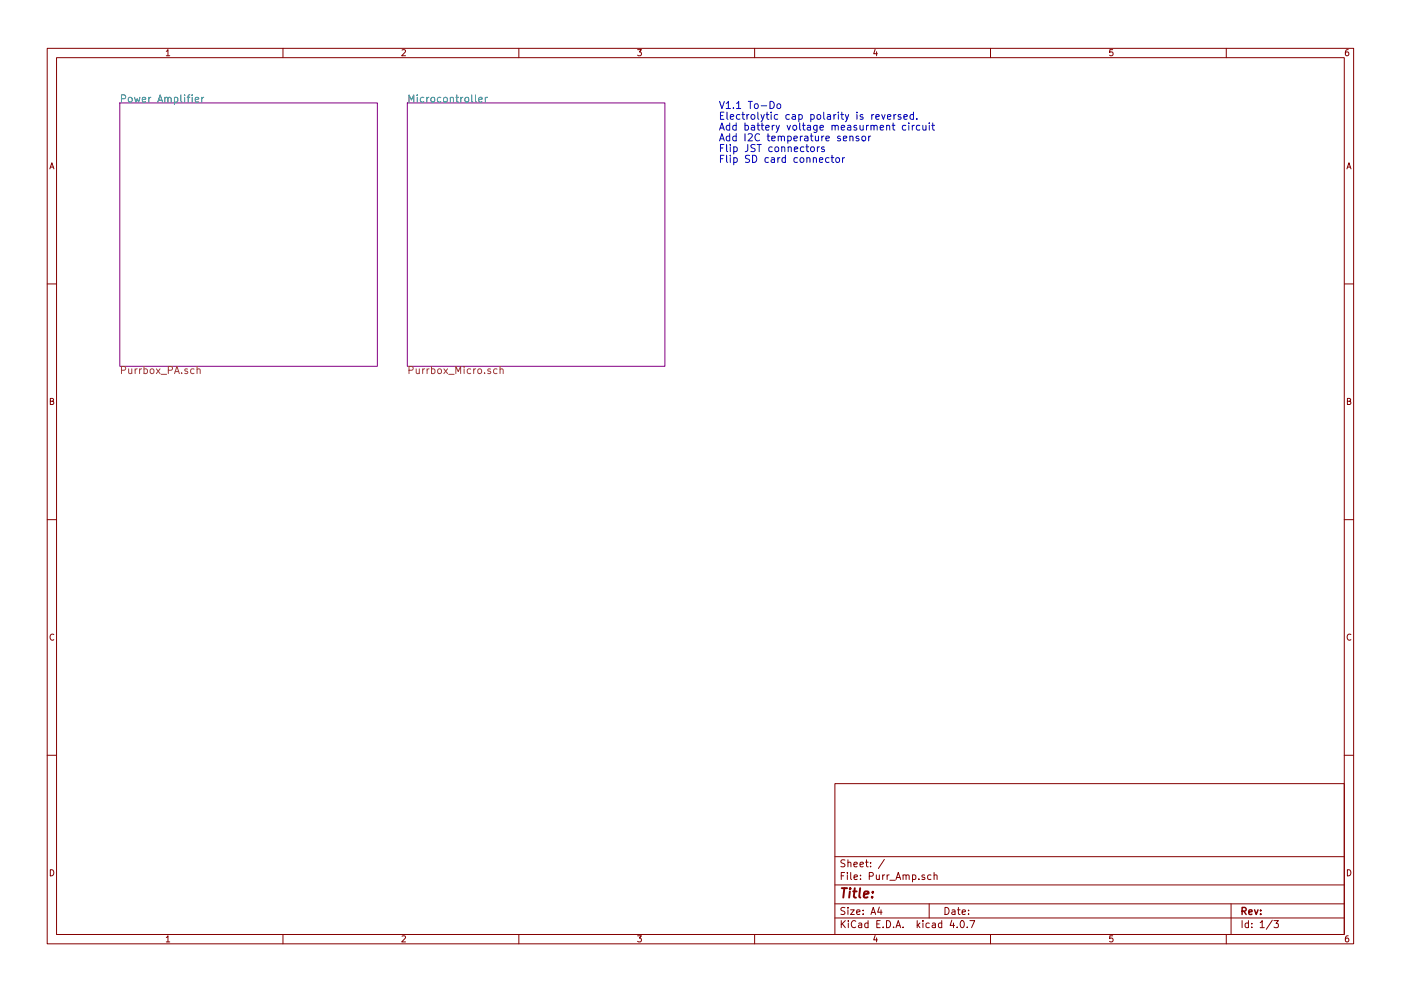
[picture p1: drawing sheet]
<svg xmlns="http://www.w3.org/2000/svg" width="297mm" height="210mm" viewBox="0 0 297 210" stroke-linecap="round" stroke-linejoin="round" font-family="sans-serif">
<g fill="none" stroke="#840000" stroke-width=".21">
<path d="M10 10.3h277v189.9h-277zM12 12.2h273v186.1h-273zM35.3 10.9l.3-.4v1.3M35.3 11.8h.7M60 10.3v1.9M85.2 10.6l.5-.1 .3 .4-.8 .9h.8M110 10.3v1.9M135.2 10.5h.8l-.4 .5 .3 .1 .1 .2-.1 .4-.2 .1-.5-.1M160 10.3v1.9M185.5 10.5l-.3 .9h.8M185.9 11v.8M210 10.3v1.9"/>
<path d="M235.9 10.5h-.6v.6h.6l.1 .5-.3 .2-.4-.1M260 10.3v1.9M285.9 10.5l-.4 .1-.2 .2-.1 .8 .3 .2 .4-.1 .1-.4-.1-.2-.4-.1-.3 .3M10.6 35.8l.4-1.3 .4 1.3M10.7 35.5h.6M285.6 35.8l.4-1.3 .4 1.3M285.7 35.5h.6M10 60.2h2M285 60.2h2M10.7 85.1h.5l.1-.5-.6-.1v1.3h.5l.2-.4-.3-.3M285.7 85.1h.5l.1-.5-.6-.1v1.3h.5l.2-.4-.3-.3M10 110.3h2"/>
<path d="M285 110.3h2M11.4 134.6a.58 .58 0 0 0-.8 .6 .58 .58 0 0 0 .8 .5M286.4 134.6a.58 .58 0 0 0-.8 .6 .58 .58 0 0 0 .8 .5M10 160.2h2M177 166.3h108v32h-108zM285 160.2h2M10.7 184.5a.65 .65 0 0 1 .7 .7 .65 .65 0 0 1-.7 .6zM35.3 198.9l.3-.4v1.3M35.3 199.8h.7M60 198.3v1.9M85.2 198.6l.5-.1 .3 .4-.8 .9h.8M110 198.3v1.9"/>
<path d="M135.2 198.5h.8l-.4 .5 .3 .1 .1 .2-.1 .4-.2 .1-.5-.1M160 198.3v1.9M177 194.8h108M177 191.8h108M177 187.8h108M177 181.8h108M178.4 195.3v1.5M178.4 185.8h.5M178.6 196l.6 .8M179.1 185.1h-.7v1.5M179.1 192.6l-.5-.1-.3 .3 .1 .3 .7 .4v.4l-.2 .1-.6-.1M179.1 182.5l-.5-.1-.3 .3 .1 .3 .7 .4v.4l-.2 .1-.6-.1"/>
<path d="M179.2 195.3l-.8 .9M179.7 185.1v.2M179.7 185.6v1M179.8 192.5v.2M179.8 183.1l.2-.2 .4 .1v.9M179.8 182.4v1.5M179.8 193v1M179.9 195.3v.2M179.9 195.8v1M180.3 193h.8l-.8 1h.8M180.4 185.1v1.3l.2 .2M181.1 183.4l.7-.1-.1-.3-.4-.1-.2 .2v.7h.6"/>
<path d="M181.1 186.1l.7-.1-.1-.3-.4-.1-.2 .2 .1 .7h.5M181.4 195.5a.71 .71 0 0 0-1 .5 .71 .71 0 0 0 .8 .8l.2-.1M181.6 193.5l.7-.1v-.3l-.4-.1-.3 .2 .1 .7h.6M182.1 195.9h.6v.9M182.3 183.4l.8-.1-.1-.3-.4-.1-.3 .2 .1 .7h.6M182.4 186.5v.1M182.4 185.7v.1M182.7 196.2l-.7 .3 .2 .3 .5-.1M183 193.9v.1M183 193.1v.1M183.5 182.9h.6M183.7 182.4v1.3l.4 .2"/>
<path d="M184 195.9l-.4-.1-.3 .3 .1 .6 .2 .1 .4-.1M184 195.3v1.5M184.3 185.9l.7-.1 .2-.2-.1-.3-.2-.2h-.6v1.5M184.6 183.8v.1M184.6 183v.1M184.7 194l.4-1.5 .5 1.5M184.8 193.6h.7M185.5 198.5l-.3 .9h.8M185.8 185.6l.1 .9 .3 .1 .2-.1M185.9 199v.8M185.9 196h.5M186.4 192.5l-.3 1h.9"/>
<path d="M186.4 185.6v1M186.6 195.3h-.7v1.5h.7M186.8 193v1M187.1 185.6v1M187.2 196.7v.1M187.5 182.3l-1.3 2M187.6 185.6l-.5 .3M188 195.3a.76 .76 0 0 1 .8 .8 .76 .76 0 0 1-.8 .7zM188.1 185.6v1M188.5 185.6l-.4 .3M188.7 186.8h1.1M189.5 196.7v.1"/>
<path d="M190 196.8l.4-1.5 .6 1.5M190 186.6l.4-1.5 .6 1.5M190.1 196.4h.7M190.1 186.2h.7M191.5 196.7v.1M191.5 185.7l.2-.1 .3 .1 .1 .9M191.5 185.6v1M192.1 185.8l.2-.2 .4 .1 .1 .9M193.5 185.7l.4-.1 .3 .3-.1 .6h-.6M193.5 185.6v1.5M194.5 195.3v1.5M194.6 196.3l.4 .5"/>
<path d="M194.8 186.5v.1M195 195.8l-.5 .6M195.7 195.3v.2M195.7 195.8v1M196 185.7l-.3-.1-.2 .2v.2l.5 .2v.3h-.5M197 191.8v3M197 195.9l-.4-.1-.3 .3 .1 .6 .2 .1 .4-.1M197.4 185.7l-.4-.1-.3 .3v.6l.3 .1 .4-.1M197.7 195.9h.6v.9M198 185.7l.2-.1 .4 .1 .1 .9M198 185.1v1.5M198.3 196.2l-.7 .3 .2 .3 .5-.1"/>
<path d="M199.7 195.9l-.5-.1-.2 .3v.6l.2 .1 .5-.1M199.7 195.3v1.5M200.4 192.5a.76 .76 0 0 1 .8 .8 .76 .76 0 0 1-.8 .7zM201.8 195.2l-.4 1.1h1M201.9 193.1h.5l.1 .9M202.2 195.8v1M202.5 193.4l-.7 .3 .2 .3 .5-.1M202.9 196.7v.1M203 193h.6M203.2 192.5v1.3l.4 .2M203.8 195.4l.1-.1a.8 .8 0 0 1 .6 .8 .8 .8 0 0 1-.6 .7 .97 .97 0 0 1-.1-1.4zM204 193.5l.7-.1-.1-.3-.4-.1-.2 .2 .1 .7h.5"/>
<path d="M205.1 196.7v.1M205.4 193.9v.1M205.4 193.1v.1M205.6 195.3h1.1l-.7 1.5M210 198.3v1.9M235.9 198.5h-.6v.7l.6-.1 .1 .5-.3 .2-.4-.1M260 198.3v1.9M261 191.8v6.5M263.3 195.3v1.5M264.7 195.9l-.4-.1-.3 .3 .1 .6 .2 .1 .4-.1M264.7 195.3v1.5M265.4 196.7v.1"/>
<path d="M265.4 195.9v.1M267.2 195.8l.4-.5v1.5M267.2 196.8h.8M269.7 195.2l-1.2 2M270.1 195.3h.9l-.5 .6 .5 .1v.7l-.2 .1-.7-.1M285.7 184.5a.65 .65 0 0 1 .7 .7 .65 .65 0 0 1-.7 .6zM285.9 198.5l-.4 .1-.2 .3-.1 .7 .3 .2 .4-.1 .1-.4-.1-.2-.4-.1-.3 .3"/>
</g>
<path d="M263.3 193.3l.8-.1 .1-.2-.1-.3-.2-.2h-.6v1.5M263.7 193.3l.5 .7M264.8 193.5l.7-.1-.1-.3-.4-.1-.2 .2v.7h.6M266 193l.3 1 .4-1M267.3 193.9v.1M267.3 193.1v.1" fill="none" stroke="#840000" stroke-width=".3"/>
<path d="M178.5 188.4h1.1M179 188.4l-.2 2M180.2 189.1l-.2 1.3M180.3 188.4l-.1 .2 .2-.1-.1-.1-.1 .2M180.9 189.1h.7M181.2 188.4l-.2 1.8 .1 .1 .4 .1M182.4 188.4l-.2 1.8 .2 .2M183.2 189.8l.9-.2v-.4l-.6-.1-.3 .3v.9h.7M184.9 190.3v.1M185.1 189.2l-.1 .2-.1-.1 .2-.1-.1 .2" fill="none" stroke="#840000" stroke-width=".41"/>
<path d="M25.4 21.8h54.6v55.9h-54.6zM86.4 21.8h54.6v55.9h-54.6z" fill="none" stroke="#840084" stroke-width=".21"/>
<g fill="none" stroke="#008484" stroke-width=".21">
<path d="M25.8 20.9h.7l.1-.3v-.3l-.3-.2h-.5v1.6M27.4 20.7l.3-.1 .3 .3v.5l-.3 .3-.5-.3zM28.5 20.6l.3 1.1 .3-.8 .3 .8 .3-1.1M30.2 21.2l.7-.2-.1-.3-.4-.1-.2 .3 .1 .7h.5M31.5 20.6v1.1M32 20.6l-.5 .3M33.5 21.7l.5-1.6 .5 1.6M33.6 21.2h.7M35 20.8v-.1a.36 .36 0 0 1 .6 .2v.8M35 20.6v1.1M35.6 20.9a.35 .35 0 0 1 .3-.3 .35 .35 0 0 1 .4 .3v.8M37 20.7l.4-.1 .3 .3-.1 .7h-.6"/>
<path d="M37 20.6v1.6M38.4 20.1v1.4l.2 .2M39.1 20.1v.2M39.1 20.6v1.1M39.7 20.6h.6M40.3 20.1l-.4 .3v1.3M40.7 20.1v.2M40.7 20.6v1.1M41.4 21.2l.7-.2v-.3l-.5-.1-.2 .3 .1 .7h.6M42.8 20.6v1.1M43.2 20.6l-.4 .3M86.7 21.7v-1.6l.5 1.1 .5-1.1v1.6"/>
<path d="M88.5 20.1v.2M88.5 20.6v1.1M89.9 20.7l-.5-.1-.3 .3 .2 .7h.6M90.5 20.6v1.1M90.9 20.6l-.4 .3M91.5 20.7l.4-.1 .3 .3v.5l-.3 .3-.5-.3zM93.5 20.7l-.5-.1-.3 .3 .2 .7h.6M94.2 20.7l.3-.1 .3 .3v.5l-.3 .3-.5-.3zM95.5 20.8l.1-.1a.36 .36 0 0 1 .5 .2v.8M95.5 20.6v1.1M96.6 20.6h.6M96.9 20.1v1.4l.3 .2"/>
<path d="M97.7 20.6v1.1M98.1 20.6l-.4 .3M98.7 20.7l.4-.1 .3 .3v.5l-.3 .3-.5-.3zM100 20.1v1.4l.3 .2M100.8 20.1v1.4l.2 .2M101.5 21.2l.8-.2-.1-.3-.4-.1-.3 .3 .1 .7h.6M102.9 20.6v1.1M103.3 20.6l-.4 .3"/>
</g>
<g fill="none" stroke="#848400" stroke-width=".21">
<path d="M25.8 78.6l.7-.1 .1-.2v-.4l-.3-.2h-.5v1.6M27.3 78.3l.1 .9 .3 .1 .2-.2M27.9 78.3v1M28.7 78.3v1M29.1 78.3l-.4 .3M29.6 78.3v1M30 78.3l-.4 .3M30.5 78.3h.5l.3 .3-.2 .6h-.6M30.5 77.7v1.6M31.9 78.4l.2-.1 .5 .1v.6l-.1 .2-.4 .1-.2-.2zM33.1 78.3l.8 1M33.9 78.3l-.8 1"/>
<path d="M34.2 79.4h1.1M35.7 78.6l.7-.1 .2-.2-.1-.4-.2-.2h-.6v1.6M37 79.3l.5-1.6 .5 1.6M37.1 78.8h.8M38.5 79.1v.2M39.8 78.3h-.4l-.2 .2v.2l.6 .1v.4h-.6M41.1 78.3h-.4l-.3 .3 .2 .6h.5M41.8 78.4l.1-.1a.36 .36 0 0 1 .5 .2v.8M41.8 77.7v1.6M86.7 78.6l.8-.1 .1-.2-.1-.4-.2-.2h-.6v1.6M88.2 78.3l.1 .9 .4 .1 .2-.2M88.9 78.3v1"/>
<path d="M89.6 78.3v1M90 78.3l-.4 .3M90.6 78.3v1M91 78.3l-.4 .3M91.5 78.3h.4l.3 .3-.1 .6h-.6M91.5 77.7v1.6M92.9 78.4l.2-.1 .4 .1 .1 .6-.2 .2-.3 .1-.2-.2zM94.1 78.3l.8 1M94.9 78.3l-.8 1M95.1 79.4h1.2M96.6 79.3v-1.6l.6 1.1 .5-1.1v1.6M98.4 77.7v.2"/>
<path d="M98.4 78.3v1M99.8 78.3h-.4l-.3 .3 .1 .6h.6M100.4 78.3v1M100.9 78.3l-.5 .3M101.4 78.4l.2-.1 .4 .1 .1 .6-.1 .2-.4 .1-.2-.2zM102.7 79.1v.2M104 78.3h-.4l-.2 .2 .1 .2 .5 .1v.4h-.6M105.4 78.3h-.4l-.4 .3 .2 .6h.6M106 78.4l.1-.1a.36 .36 0 0 1 .6 .2v.8M106 77.7v1.6"/>
</g>
<g fill="none" stroke="#0000c2" stroke-width=".21">
<path d="M152.6 21.5l.5 1.5 .5-1.5M152.6 27.6l.5-1.5 .5 1.5M152.6 29.9l.5-1.5 .5 1.5M152.7 27.2h.7M152.7 29.5h.7M152.8 24.5h.5M152.8 31.4h.5M152.8 33.7h.5M153.5 23.8h-.7v1.5h.7M153.5 30.7h-.7v1.5M153.5 32.9h-.7v1.6M154 21.9l.4-.4v1.5"/>
<path d="M154 23h.9M154.1 30.7v1.3l.2 .2M154.1 32.9v1.4l.2 .2M154.1 23.8v1.3l.3 .2M154.7 26.7l-.4-.1-.3 .3 .1 .6h.6M154.7 29l-.4-.1-.3 .3 .1 .6h.6M154.7 26.1v1.5M154.7 28.4v1.5M154.8 24.8l.8-.1-.1-.3-.4-.1-.3 .2 .1 .7h.6M154.8 30.7v.1M154.8 32.9v.2M154.8 31.2v1"/>
<path d="M154.8 33.4v1.1M155.5 22.9v.1M155.6 31.2h.4l.3 .3-.1 .6h-.6M155.6 33.5l.4-.1 .3 .4-.1 .6h-.6M155.6 31.2v1.5M155.6 33.4v1.6M156.1 26.7l-.4-.1-.4 .3 .2 .6h.6M156.1 29l-.4-.1-.4 .3 .2 .6h.6M156.1 26.1v1.5M156.1 28.4v1.5M156.2 21.9l.4-.4v1.5M156.2 23h.8"/>
<path d="M156.9 24.4l-.5-.1-.3 .3 .2 .6h.6M157.3 24.3h.6M157.5 23.8v1.3l.4 .2M158 26.7l.4-.1 .3 .3-.2 .6h-.5M158 26.1v1.5M158 28.4v1.5M158.4 24.3v1M158.5 30.7v1.3l-.5 .2M158.6 28.5l.6-.1 .3 .4-.9 1.1h.9M158.6 21.5h.9M158.8 24.3l-.4 .3M158.9 33l-.6-.1-.3 .3 .2 .4 .7 .3v.4l-.3 .2-.6-.1"/>
<path d="M159.1 21.5v1.5M159.3 24.5l.2-.2 .5 .2v.5l-.1 .2-.4 .1-.2-.1zM159.3 26.7h.6l.1 .9M159.6 32.9a.77 .77 0 0 1 .9 .8 .77 .77 0 0 1-.9 .8zM160 26.9l-.7 .2a.3 .3 0 0 0 .2 .5l.5-.1M160 22.2l.2-.2 .5 .2 .1 .6-.2 .2h-.4l-.2-.1zM160.1 30.7h-.6l-.2 .1v.4l.6 .3 .2 .4-.3 .3-.6-.1M160.5 26.6h.6M160.5 30.7h.9M160.7 23.8v1.3l.2 .2M160.7 26.1v1.3l.4 .2M161 30.7v1.5"/>
<path d="M161 28.5a.72 .72 0 0 0-1 .5 .72 .72 0 0 0 .7 .9l.3-.2M161.3 24.3l.4 1M161.4 26.6h.6M161.4 22.4h1.2M161.6 26.1v1.3l.4 .2M162.1 24.3l-.6 1.4-.2 .1M162.4 27.1l.7-.2-.1-.2-.4-.1-.2 .2v.7h.6M162.4 24.3h.6M162.6 23.8v1.3l.4 .2M162.6 28.9h.6M162.8 28.4v1.3l.4 .2M162.9 33.5l-.4-.1-.3 .4 .1 .6h.6"/>
<path d="M163.3 21.5a.77 .77 0 0 1 .9 .8 .77 .77 0 0 1-.9 .7zM163.5 23.8v.1M163.5 24.3v1M163.6 33.5h.5l.1 1M163.6 29.4l.8-.2-.1-.2-.4-.1-.3 .2 .1 .7h.6M163.7 31.2h-.4l-.3 .3 .1 .6h.6M163.7 26.6v1M164.2 26.6l-.5 .3M164.2 33.8l-.6 .2a.3 .3 0 0 0 .1 .5l.5-.1M164.4 31.3l.2-.1 .4 .1 .1 .6-.2 .2-.3 .1-.2-.2zM164.5 26.6l.4 1M164.8 22.2l.2-.2 .5 .2v.6l-.1 .2h-.4l-.2-.1z"/>
<path d="M164.9 24.4l-.4-.1-.3 .3 .1 .6h.6M164.9 33.4v1.1M165 29h.1a.36 .36 0 0 1 .6 .1v.8M165 28.9v1M165.3 26.6l-.6 1.4-.2 .1M165.4 33.4l-.5 .4M165.7 29.1a.35 .35 0 0 1 .3-.2 .35 .35 0 0 1 .3 .2v.8M165.7 31.3l.1-.1a.36 .36 0 0 1 .6 .2v.8M165.7 31.2v1M166.5 33.5l-.4-.1-.3 .4 .1 .6h.6M166.5 32.9v1.6M166.9 26.6l.3 1 .4-1"/>
<path d="M167 29l.5-.1 .3 .3-.2 .6h-.6M167 28.9v1.5M167.1 31.3l.1-.1a.36 .36 0 0 1 .6 .2v.8M167.1 31.2v1M167.4 24.4l-.5-.1-.3 .3 .2 .6h.6M168 24.4h.6l.1 .9M168.2 26.7l.4-.1 .3 .3v.4l-.3 .3-.5-.3zM168.3 29.4l.8-.2-.1-.2-.4-.1-.3 .2 .1 .7h.6M168.4 31.7l.7-.2v-.3h-.5l-.2 .2 .1 .7h.6M168.7 24.7l-.7 .1a.3 .3 0 0 0 .1 .5l.6-.1M169.1 33.5l-.5-.1-.3 .4 .2 .6h.6M169.4 24.4l.4-.1 .3 .3-.1 .6h-.6"/>
<path d="M169.4 24.3v1.5M169.5 26.1v1.3l.3 .2M169.7 28.9v1M169.8 33.5l.3-.1 .3 .4v.4l-.3 .3-.5-.3zM170.1 28.9l-.4 .3M170.1 26.6h.6M170.3 26.1v1.3l.4 .2M170.4 31.2h-.4l-.3 .3 .1 .6h.6M170.6 29h.6l.1 .9M170.9 31.2h.5M171.1 30.7v1.3l.3 .2M171.1 33.6v-.1a.36 .36 0 0 1 .6 .2v.8"/>
<path d="M171.1 33.4v1.1M171.2 26.7h.6l.1 .9M171.3 29.2l-.7 .2a.3 .3 0 0 0 .2 .5l.5-.1M171.8 28.9h.6M171.9 26.9l-.7 .2a.3 .3 0 0 0 .1 .5l.6-.1M171.9 24.4l.4-.1 .3 .3-.1 .6h-.6M171.9 24.3v1.5M171.9 31.3l.3-.1 .4 .1 .1 .6-.2 .2-.3 .1-.3-.2zM172 28.4v1.3l.4 .2M172.4 33.6l.1-.1a.36 .36 0 0 1 .6 .2v.8M172.4 33.4v1.1M172.9 28.9v.9l.4 .1 .2-.2"/>
<path d="M173.2 26.6v1.2l-.3 .3-.3-.1M173.2 26.7l-.4-.1-.3 .3 .1 .6h.6M173.3 24.5l.2-.2 .4 .2 .1 .5-.1 .2-.4 .1-.2-.1zM173.3 31.2v1M173.5 28.9v1M173.7 31.2l-.4 .3M173.7 34l.8-.2-.1-.3-.4-.1-.3 .3 .1 .7h.6M173.9 27.1l.7-.2-.1-.2-.4-.1-.2 .2v.7h.6M174.2 28.9v1M174.7 23.8v1.3l.2 .2M174.7 28.9l-.5 .3M174.8 31.2h-.4l-.2 .2v.2l.6 .1v.4h-.6"/>
<path d="M175.1 29.4l.7-.2v-.2l-.5-.1-.2 .2 .1 .7h.6M175.4 24.4h.6l.1 .9M175.8 33.5l-.5-.1-.3 .4 .2 .6h.6M176.1 24.7l-.7 .1a.3 .3 0 0 0 .2 .5l.5-.1M176.2 33.4h.6M176.4 26.7h.1a.36 .36 0 0 1 .6 .1v.8M176.4 32.9v1.4l.4 .2M176.4 26.6v1M176.8 24.3v1M177.1 26.8a.35 .35 0 0 1 .3-.2 .35 .35 0 0 1 .3 .2v.8M177.2 24.3l-.4 .3M177.3 33.5l.4-.1 .3 .4v.4l-.3 .3-.5-.3z"/>
<path d="M177.7 23.8v.1M177.7 24.3v1M178.2 29l-.4-.1-.2 .2v.2l.6 .2v.3h-.6M178.3 24.3h.6M178.4 27.1l.7-.2-.1-.2-.4-.1-.2 .2v.7h.6M178.5 23.8v1.3l.4 .2M178.6 33.4v1.1M178.8 29.4l.8-.2-.1-.2-.5-.1-.2 .2 .1 .7h.6M179.1 33.4l-.5 .4M179.2 24.3l.4 1M179.7 26.7h.6l.1 .9M179.9 24.3l-.5 1.4-.2 .1"/>
<path d="M180.2 29h.1a.36 .36 0 0 1 .5 .1v.8M180.2 28.9v1M180.4 26.9l-.7 .2a.3 .3 0 0 0 .2 .5l.5-.1M181.6 26.7l-.3-.1-.3 .2 .1 .2 .5 .2v.3h-.6M181.7 23.8v.1M181.7 24.3v1M182.1 29l-.4-.1-.2 .2 .1 .2 .5 .2v.3h-.6M182.3 26.6l.1 .9 .4 .1 .2-.1M182.8 29l.2-.1 .5 .1v.6l-.1 .2-.4 .1-.2-.2zM182.9 24.4l-.3-.1-.3 .2 .1 .2 .5 .2v.3h-.6M183 26.6v1M183.7 26.6v1"/>
<path d="M184.1 26.6l-.4 .3M184.2 28.9v1M184.6 28.9l-.4 .3M184.7 26.7a.36 .36 0 0 1 .6 .1v.8M184.7 26.6v1M184.8 24.3v1M185.3 24.3l-.5 .3M185.3 26.8a.35 .35 0 0 1 .3-.2 .35 .35 0 0 1 .4 .2v.8M185.7 24.8l.7-.1v-.3l-.5-.1-.2 .2 .1 .7h.6M186.6 27.1l.8-.2-.1-.2-.5-.1-.2 .2 .1 .7h.6M186.9 24.3l.4 1 .4-1M188 26.7h.1a.36 .36 0 0 1 .5 .1v.8"/>
<path d="M188 26.6v1M188.2 24.8l.7-.1-.1-.3-.4-.1-.2 .2v.7h.6M189.2 26.6h.5M189.4 26.1v1.3l.3 .2M189.5 24.3v1M190 24.3l-.5 .3M191 24.4l-.4-.1-.2 .2 .1 .2 .5 .2v.3h-.6M191.6 24.8l.8-.1-.1-.3-.4-.1-.3 .2 .1 .7h.6M192 26.7l-.4-.1-.3 .3 .2 .6h.5M192.7 26.1v.1M192.7 26.6v1M193.4 26.6v1"/>
<path d="M193.7 24.4l-.5-.1-.3 .3 .2 .6h.6M193.7 23.8v1.5M193.9 26.6l-.5 .3M194.4 25.2v.1M195 26.7l-.4-.1-.3 .3 .1 .6h.6M195.7 26.6v.9l.4 .1 .2-.1M196.3 26.6v1M197 26.1v.1M197 26.6v1M197.6 26.6h.5M197.8 26.1v1.3l.3 .2"/>
</g>
</svg>
